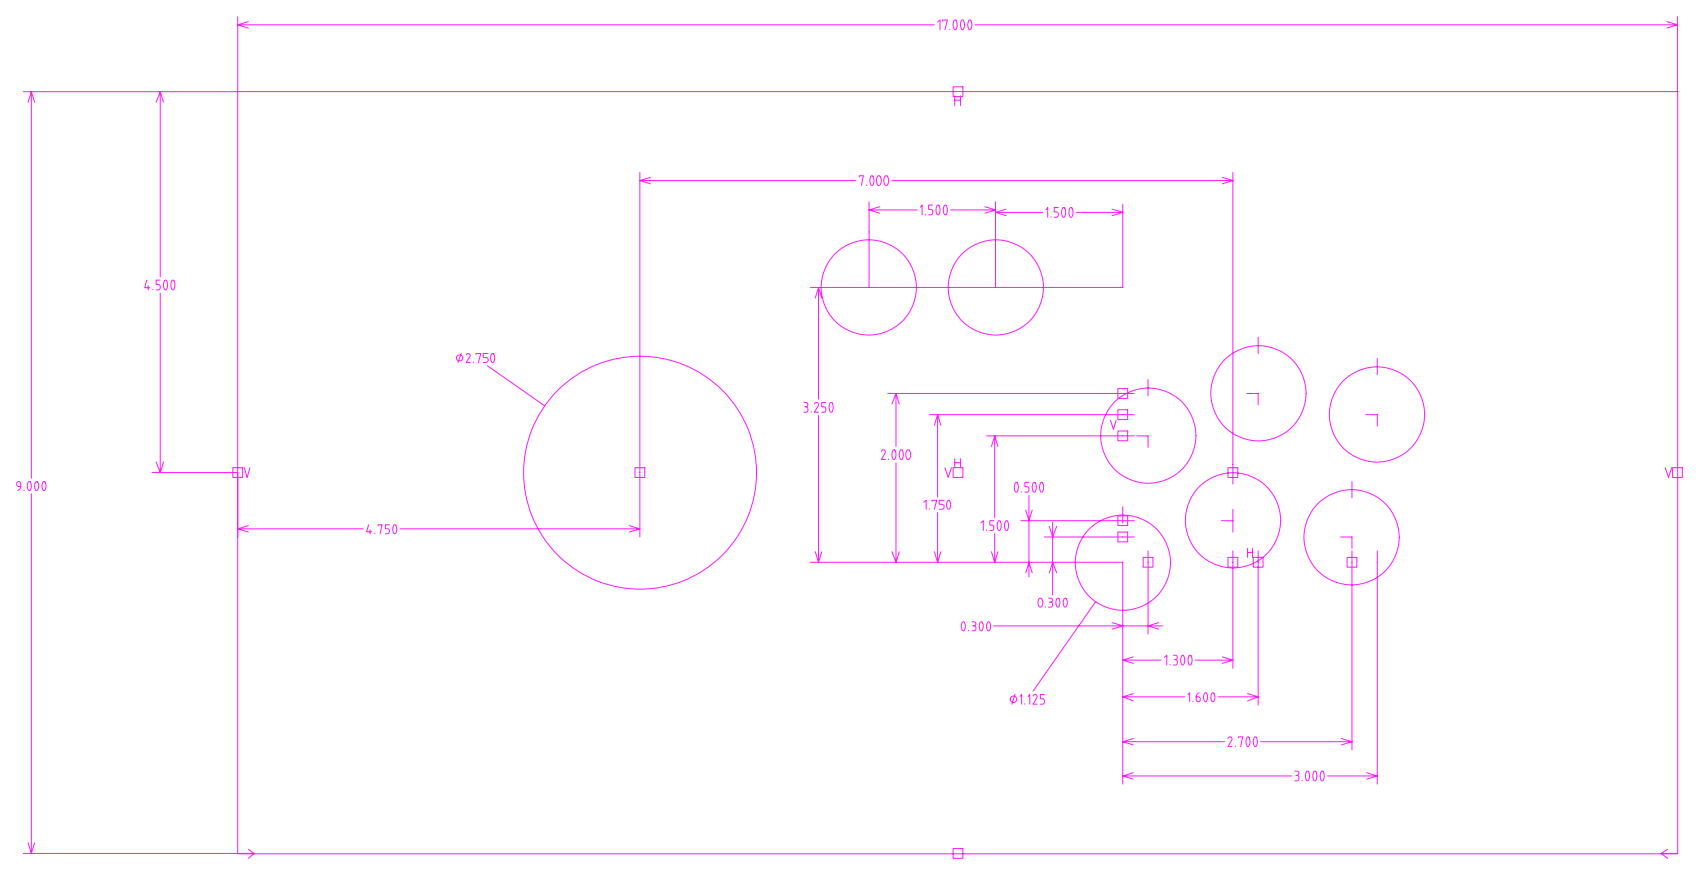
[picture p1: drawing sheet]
<svg xmlns="http://www.w3.org/2000/svg" width="509mm" height="262mm" viewBox="0 0 509 262" stroke-linecap="round" stroke-linejoin="round" font-family="sans-serif">
<g fill="none" stroke="#ff19ff" stroke-width=".3">
<path d="M71.3 5v22.5h-64.3M71.3 7.4h208.9M71.3 7.4l3.2 1M74.5 6.5l-3.2 .9M281.2 6.6l.7-.6v2.9M282.6 6.3v-.3h1.5l-.7 2.9M284.8 8.8v.1M286.2 6.1l.1-.1a.78 .78 0 0 1 .7 1.1 1.61 1.61 0 0 1-.6 1.8h-.1a2.42 2.42 0 0 1-.1-2.8zM288.4 6.1l.1-.1a.78 .78 0 0 1 .7 1.1 1.61 1.61 0 0 1-.6 1.8h-.1a2.43 2.43 0 0 1-.1-2.8zM290.6 6.1l.1-.1a.78 .78 0 0 1 .7 1.1 1.61 1.61 0 0 1-.6 1.8h-.1a2.43 2.43 0 0 1-.1-2.8zM292.4 7.4h210.6l-3.2 1M499.8 6.5l3.2 .9"/>
<path d="M503 5v22.5M9.4 27.5v115.9M9.4 27.5l-1 3.2M9.4 27.5l1 3.2M48 27.5l-1.2 3.2M49 30.7l-1-3.2v55.5M71.3 27.5h431.8v228.6h-431.8zM285.8 26h2.9v3h-2.9zM286.3 28.7v3M286.3 30h1.7M288 28.7v3M191.9 51.7v109.4"/>
<path d="M195.1 53.2l-3.2 1M256.7 54.2h-64.8l3.2 .9M257.7 53v-.3h1.2l-.6 2.9M259.9 55.5v.1M261.2 52.8l.2-.1a.78 .78 0 0 1 .7 1.1 1.6 1.6 0 0 1-.6 1.8h-.1a2.43 2.43 0 0 1-.2-2.8zM263.2 52.9l.1-.2a.65 .65 0 0 1 .9 .8 1.47 1.47 0 0 1-.8 2.1 2.07 2.07 0 0 1-.2-2.7zM265.4 52.9l.1-.2a.65 .65 0 0 1 .9 .8 1.47 1.47 0 0 1-.8 2.1 2.07 2.07 0 0 1-.2-2.7zM267.5 54.2h102.2M366.5 53.2l3.2 1M369.7 51.7v93.5M369.7 54.2l-3.2 .9M260.6 60.5v25.7"/>
<path d="M260.6 63h14.4M260.6 63l3.2 .9M263.8 62l-3.2 1M276 62.2l.5-.7v2.9M277.5 64.3v.1M279.7 61.5h-1.2v1.3h.6a.86 .86 0 0 1 .6 .8 .86 .86 0 0 1-.5 .8h-.7M281 61.6l.2-.1a.78 .78 0 0 1 .7 1.1 1.61 1.61 0 0 1-.6 1.8h-.1a2.43 2.43 0 0 1-.2-2.8zM283.2 61.6l.2-.1a.78 .78 0 0 1 .7 1.1 1.61 1.61 0 0 1-.6 1.8h-.1a2.43 2.43 0 0 1-.2-2.8zM285.1 63h13.4l-3.2 .9M295.3 62l3.2 1M298.5 60.5v25.7M301.7 62.7l-3.2 1"/>
<path d="M312.7 63.7h-14.2l3.2 1M313.7 62.9l.5-.7v3M315.1 65v.2M317.4 62.2h-1.3v1.3h.6a.86 .86 0 0 1 .7 .8 .86 .86 0 0 1-.5 .9h-.8M318.7 62.3l.2-.1a.78 .78 0 0 1 .6 1.2 1.61 1.61 0 0 1-.6 1.8 2.43 2.43 0 0 1-.2-2.9zM320.9 62.3l.2-.1a.78 .78 0 0 1 .6 1.2 1.61 1.61 0 0 1-.6 1.8 2.43 2.43 0 0 1-.2-2.9zM322.7 63.7h14M333.5 62.7l3.2 1M336.7 61.3v24.9h-93.7M336.7 63.7l-3.2 1M44 84l-.6 2.3h1.5M44.4 85.6v1.3"/>
<path d="M45.8 86.8v.1M48 84h-1.2v1.3h.6a.86 .86 0 0 1 .7 .8 .86 .86 0 0 1-.5 .8h-.8M48 87.9v53.8M49.4 84.1l.2-.1a.78 .78 0 0 1 .6 1.1 1.61 1.61 0 0 1-.6 1.8 2.43 2.43 0 0 1-.2-2.8zM51.6 84.1l.2-.1a.78 .78 0 0 1 .6 1.1 1.6 1.6 0 0 1-.6 1.8 2.43 2.43 0 0 1-.2-2.8zM245.4 86.2l-.9 3.2M246.4 89.4l-1-3.2v33.5M138.3 106l-1 2.7M139.8 106.5a.62 .62 0 0 1 .8-.4 .62 .62 0 0 1 .3 .8l-1.1 1.8h1.2M142 108.6v.1M142.7 106.3v-.3h1.5l-.8 2.7M146.1 109.7l17.2 12"/>
<path d="M146.4 106h-1.5v1.2h.7a.75 .75 0 0 1 .8 .8 .75 .75 0 0 1-.8 .7h-.7M147.5 106.1l.1-.1a.73 .73 0 0 1 .7 1.1 1.42 1.42 0 0 1-.6 1.6 1.85 1.85 0 0 1-.2-2.6zM266.2 118h73.9M268.7 118v15.9M268.7 118l-1.2 3.2M268.7 118l1 3.2M335.2 116.5h2.9v3h-2.9zM344.3 113.8v4.9M373.9 118h3.4v3.4M377.3 101.1v4.9M413 107.5v4.9M46.8 138.5l1.2 3.2"/>
<path d="M49 138.5l-1 3.2M241 120.7h.6a.68 .68 0 0 1 .6 .8 .68 .68 0 0 1-.9 .5M241.6 122a.86 .86 0 0 1 .7 .8 .86 .86 0 0 1-.5 .8h-.8M243.2 123.5v.1M244.2 121.2a.63 .63 0 0 1 .9-.5 .63 .63 0 0 1 .3 1l-1.2 1.9h1.2M245.4 124.6v44M247.6 120.7h-1.2v1.3h.6a.86 .86 0 0 1 .7 .8 .86 .86 0 0 1-.6 .8h-.7M249 120.8l.1-.1a.78 .78 0 0 1 .7 1.1 1.6 1.6 0 0 1-.6 1.8h-.1a2.43 2.43 0 0 1-.1-2.8zM264.3 135.4a.63 .63 0 0 1 .8-.5 .63 .63 0 0 1 .3 1l-1.1 1.9h1.2M266.5 137.7v.1M267.8 135l.2-.1a.78 .78 0 0 1 .7 1.1 1.61 1.61 0 0 1-.6 1.8h-.1a2.42 2.42 0 0 1-.2-2.8zM268.7 138.8v29.8l1-3.1"/>
<path d="M270 135l.2-.1a.78 .78 0 0 1 .7 1.1 1.61 1.61 0 0 1-.6 1.8h-.1a2.43 2.43 0 0 1-.2-2.8zM272 135l.1-.1a.65 .65 0 0 1 .9 .8 1.47 1.47 0 0 1-.8 2.1 2.06 2.06 0 0 1-.2-2.8zM278.7 124.4h61.4M281.2 124.4v24.7M281.2 124.4l-1 3.1M281.2 124.4l.9 3.1M286.3 137.6v2.7M286.3 138.8h1.7M288 137.6v2.7M295.8 130.7h44.3M298.3 130.7v24.5M298.3 130.7l-1 3.2"/>
<path d="M298.3 130.7l1 3.2M333 126.1l.9 2.7 .8-2.7M335.2 122.9h2.9v2.9h-2.9zM335.2 129.3h2.9v2.9h-2.9zM340.8 130.7h3.5v3.4M409.6 124.4h3.4v3.4M5.2 144.6l.6-.1 .4 .5v.9h-.8a.8 .8 0 0 1-.2-1.3zM6.2 145.9a1.26 1.26 0 0 1-.9 1.2M7.2 147v.1M8.5 144.5l.2-.1a.73 .73 0 0 1 .7 1.1 1.42 1.42 0 0 1-.6 1.6 1.85 1.85 0 0 1-.3-2.6zM9.4 148.1v107.9l1-3.2M10.7 144.5l.2-.1a.73 .73 0 0 1 .7 1.1 1.42 1.42 0 0 1-.6 1.6 1.85 1.85 0 0 1-.3-2.6z"/>
<path d="M12.9 144.5l.2-.1a.73 .73 0 0 1 .7 1.1 1.42 1.42 0 0 1-.6 1.6 1.85 1.85 0 0 1-.3-2.6zM45.6 141.7h25.7v19.4M69.8 140.3h3v2.9h-3zM71.3 158.6h37.7M71.3 158.6l3.2 1M73.2 140.3l.9 2.9 .9-2.9M74.5 157.6l-3.2 1M110.5 157.4l-.6 2.1h1.5M111 158.9v1.2M112.4 159.9v.2M113.4 157.7v-.3h1.2l-.6 2.7M116.8 157.4h-1.2v1.2h.6a.76 .76 0 0 1 .6 .7 .76 .76 0 0 1-.6 .8h-.6"/>
<path d="M118.1 157.5l.2-.1a.73 .73 0 0 1 .7 1 1.42 1.42 0 0 1-.6 1.7 1.85 1.85 0 0 1-.3-2.6zM188.7 157.6l3.2 1h-71.9M190.4 140.3h2.9v2.9h-2.9zM191.9 158.6l-3.2 1M277 150.6l.7-.6v2.7M278.7 152.6v.1M279.4 150.3v-.3h1.5l-.7 2.7M281.2 153.7v14.9l.9-3.1M283.1 150h-1.5v1.2h.8a.75 .75 0 0 1 .7 .8 .75 .75 0 0 1-.7 .7h-.8M283.4 140.3l.9 2.9 1-2.9M284.2 150.1h.2a.73 .73 0 0 1 .6 1 1.42 1.42 0 0 1-.5 1.6 1.85 1.85 0 0 1-.3-2.6zM285.8 140.3h2.9v2.9h-2.9z"/>
<path d="M294.1 156.8l.7-.6v2.9M295.8 158.9v.2M298 156.2h-1.2v1.3h.6a.86 .86 0 0 1 .6 .7 .86 .86 0 0 1-.5 .9h-.7M299.4 156.3l.1-.1a.78 .78 0 0 1 .7 1.1 1.6 1.6 0 0 1-.6 1.8h-.1a2.43 2.43 0 0 1-.1-2.8zM301.6 156.3l.1-.1a.78 .78 0 0 1 .7 1.1 1.61 1.61 0 0 1-.6 1.8h-.1a2.43 2.43 0 0 1-.1-2.8zM304.5 144.8l.2-.1a.78 .78 0 0 1 .6 1.1 1.61 1.61 0 0 1-.5 1.8h-.1a2.43 2.43 0 0 1-.2-2.8zM306.1 156.2h34M306.3 147.4v.2M307.6 153l.9 3.2 1-3.2M308.5 144.7h-1.2v1.3h.6a.86 .86 0 0 1 .7 .7 .86 .86 0 0 1-.5 .9h-.8M308.5 148.6v24.4M309.9 144.8l.1-.1a.78 .78 0 0 1 .7 1.1 1.6 1.6 0 0 1-.6 1.8h-.1a2.43 2.43 0 0 1-.1-2.8z"/>
<path d="M312.1 144.8l.1-.1a.78 .78 0 0 1 .7 1.1 1.6 1.6 0 0 1-.6 1.8h-.1a2.43 2.43 0 0 1-.1-2.8zM314.7 157.9l.9 3.2 1.3-3.2M315.6 156.6v21.8M335.2 159.6h2.9v2.9h-2.9zM335.2 154.7h2.9v2.9h-2.9zM336.7 152v4.9M366.3 156.2h3.4M368.2 140.3h3v2.9h-3zM369.7 152.7v6.9M405.4 144.4v4.9M499.3 140.3l1 2.9 1-2.9M501.5 140.3h3v2.9h-3z"/>
<path d="M243 168.6h93.7v66.6M244.5 165.5l.9 3.1M246.4 165.5l-1 3.1M267.5 165.5l1.2 3.1M280.2 165.5l1 3.1M297.3 165.5l1 3.1M298.3 160.1v8.5l1-3.1M307.6 171.8l.9-3.2 1 3.2M311.6 179.5l.2-.1a.76 .76 0 0 1 .7 .3 .76 .76 0 0 1 .2 .7 1.35 1.35 0 0 1-.7 1.7 1.68 1.68 0 0 1-.4-2.6zM313.2 161.1h26.9M314.4 179.4h.6a.63 .63 0 0 1 .6 .8 .63 .63 0 0 1-.9 .4M314.7 171.8l.9-3.2 1.3 3.2"/>
<path d="M317 179.5l.1-.1a.73 .73 0 0 1 .7 1 1.42 1.42 0 0 1-.6 1.7 1.85 1.85 0 0 1-.2-2.6zM319.2 179.5l.1-.1a.73 .73 0 0 1 .7 1 1.42 1.42 0 0 1-.6 1.7 1.85 1.85 0 0 1-.2-2.6zM342.8 167.2h2.9v2.9h-2.9zM344.3 165.2v25M368.2 167.2h3v2.9h-3zM369.7 165.2v35.2M374.1 164.5v2.7M374.1 165.7h1.5M375.6 164.5v2.7M375.8 167.2h2.9v2.9h-2.9zM377.3 165.2v46.2M402 161.1h3.4v3.4"/>
<path d="M403.9 167.2h3v2.9h-3zM405.4 165.2v59.7M413 165.2v70M288.6 186.6l.2-.1a.73 .73 0 0 1 .6 1 1.42 1.42 0 0 1-.5 1.7 1.85 1.85 0 0 1-.3-2.6zM290.4 189v.2M291.4 186.5h.6a.63 .63 0 0 1 .6 .8 .63 .63 0 0 1-.9 .4M292 187.7a.76 .76 0 0 1 .7 .7 .76 .76 0 0 1-.7 .8h-.6M294 186.6l.1-.1a.73 .73 0 0 1 .7 1 1.42 1.42 0 0 1-.6 1.7 1.85 1.85 0 0 1-.2-2.6zM296.2 186.6l.1-.1a.73 .73 0 0 1 .7 1 1.42 1.42 0 0 1-.6 1.7 1.85 1.85 0 0 1-.2-2.6zM298 187.7h50.7M313.4 181.9v.2M315 180.6a.76 .76 0 0 1 .7 .7 .76 .76 0 0 1-.7 .8h-.6"/>
<path d="M328.6 180.4l-18.8 26.9M333.5 186.7l3.2 1-3.2 1M336.7 198h11.5M336.7 198l3.2 1M339.9 197l-3.2 1M347.4 186.7l-3.1 1 3.1 1M349.1 197.2l.8-.7v3M350.9 199.3v.2M351.8 196.5h.7a.68 .68 0 0 1 .5 .8 .68 .68 0 0 1-.9 .5M352.5 197.8a.86 .86 0 0 1 .6 .8 .86 .86 0 0 1-.5 .8l-.8 .1M354.4 196.6l.2-.1a.78 .78 0 0 1 .6 1.1 1.6 1.6 0 0 1-.5 1.9l-.1-.1a2.43 2.43 0 0 1-.2-2.8zM356.6 196.6l.2-.1a.78 .78 0 0 1 .6 1.1 1.6 1.6 0 0 1-.5 1.9l-.1-.1a2.43 2.43 0 0 1-.2-2.8z"/>
<path d="M366.5 197l3.2 1h-11.3M369.7 198l-3.2 1M304.4 208.3l-1 2.9M305.9 208.9l.4-.6v2.9M307.3 211v.2M308.3 208.9l.5-.6v2.9M309.8 208.7a.63 .63 0 0 1 .8-.4 .63 .63 0 0 1 .3 .9l-1.1 2h1.2M313.2 208.3h-1.2v1.3h.6a.86 .86 0 0 1 .6 .7 .86 .86 0 0 1-.5 .9h-.7M336.7 209l3.2 1.2M339.9 208l-3.2 1h18.6M356.2 208.4l.5-.6v2.7M357.7 210.3v.2"/>
<path d="M358.7 209h.8a.69 .69 0 0 1 .3 1.1 .69 .69 0 0 1-1.1 0zM359.6 207.8a1.26 1.26 0 0 0-.9 1.2M361.3 207.9l.1-.1a.73 .73 0 0 1 .7 1 1.42 1.42 0 0 1-.6 1.7 1.85 1.85 0 0 1-.2-2.6zM363.5 207.9l.1-.1a.73 .73 0 0 1 .7 1 1.42 1.42 0 0 1-.6 1.7 1.85 1.85 0 0 1-.2-2.6zM365.3 209h12M374.1 208l3.2 1M377.3 209l-3.2 1.2M336.7 232.7h50.6M336.7 232.7l3.2 1M336.7 222.4h30.5M336.7 222.4l3.2 1M339.9 231.7l-3.2 1"/>
<path d="M339.9 221.5l-3.2 .9M368.2 221.5a.63 .63 0 0 1 .9-.5 .63 .63 0 0 1 .3 1l-1.2 1.9h1.2M370.4 223.8v.1M371.4 221.3v-.3h1.2l-.6 2.9M374 221.1l.1-.1a.78 .78 0 0 1 .7 1.1 1.61 1.61 0 0 1-.6 1.8h-.1a2.43 2.43 0 0 1-.1-2.8zM376.2 221.1l.1-.1a.78 .78 0 0 1 .7 1.1 1.61 1.61 0 0 1-.6 1.8h-.1a2.43 2.43 0 0 1-.1-2.8zM388.3 231.3h.6a.68 .68 0 0 1 .6 .8 .68 .68 0 0 1-.9 .5M388.9 232.6a.86 .86 0 0 1 .6 .7 .86 .86 0 0 1-.5 .9h-.7M390.5 234v.2M391.8 231.3h.2a.78 .78 0 0 1 .7 1.1 1.6 1.6 0 0 1-.6 1.8h-.1a2.43 2.43 0 0 1-.2-2.9zM394 231.3h.2a.78 .78 0 0 1 .7 1.1 1.6 1.6 0 0 1-.6 1.8h-.1a2.43 2.43 0 0 1-.2-2.9zM396.2 231.3h.2a.78 .78 0 0 1 .7 1.1 1.6 1.6 0 0 1-.6 1.8h-.1a2.43 2.43 0 0 1-.2-2.9z"/>
<path d="M402.2 221.5l3.2 .9h-27.4M405.4 222.4l-3.2 1M409.8 231.7l3.2 1h-14.9M413 232.7l-3.2 1M7 256h69.2l-1.7 1.4M8.4 252.8l1 3.2M74.5 254.7l1.7 1.3M285.8 254.5h2.9v2.9h-2.9zM498.1 256l2 1.4M500.1 254.7l-2 1.3h4.9"/>
<circle cx="260.5" cy="86.2" r="14.3"/>
<circle cx="298.6" cy="86.2" r="14.3"/>
<circle cx="137.8" cy="107.4" r=".95"/>
<circle cx="377.4" cy="118" r="14.3"/>
<circle cx="344.3" cy="130.7" r="14.3"/>
<circle cx="412.9" cy="124.3" r="14.3"/>
<circle cx="191.9" cy="141.8" r="34.9"/>
<circle cx="369.7" cy="156.1" r="14.3"/>
<circle cx="336.7" cy="168.8" r="14.3"/>
<circle cx="405.3" cy="161.1" r="14.3"/>
<circle cx="303.9" cy="209.7" r=".98"/>
</g>
</svg>
